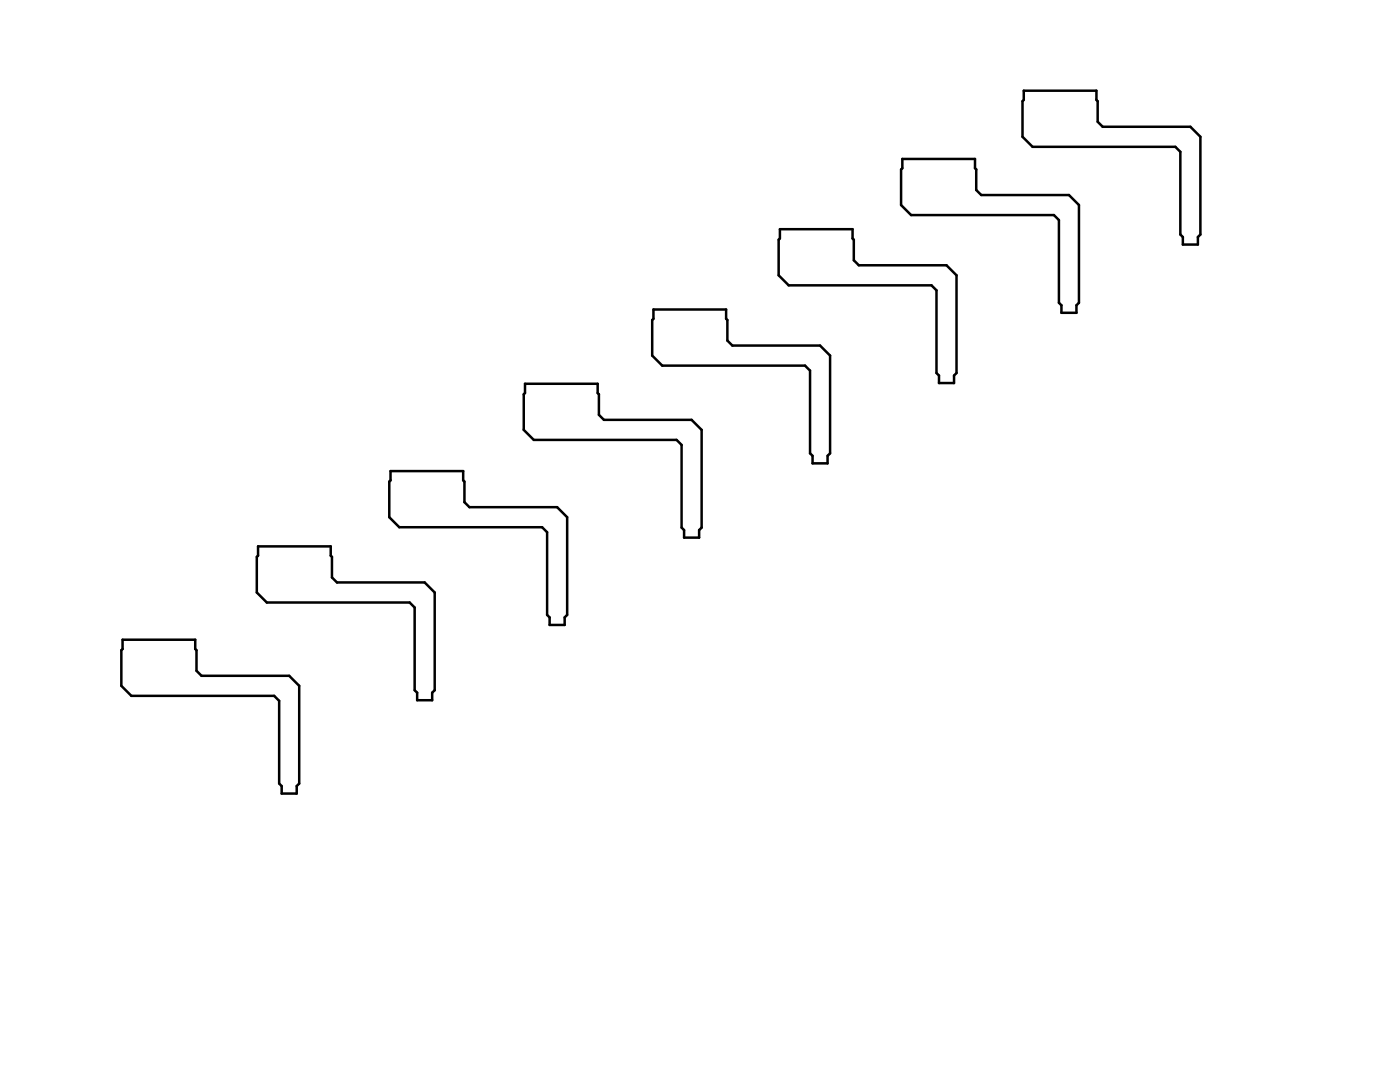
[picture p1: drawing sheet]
<svg xmlns="http://www.w3.org/2000/svg" width="279mm" height="216mm" viewBox="0 0 279 216" stroke-linecap="round" stroke-linejoin="round" font-family="sans-serif">
<path d="M221.8 33.4h.1" fill="none" stroke="#000" stroke-width=".2"/>
<path d="M204.3 18.1h14.5v1.8l.3 .3v4.1l1 1h17.5l2 2v19.5l-.5 .5v1.5h-3v-1.5l-.5-.5v-16.5l-1-1h-28.5l-2-2v-7.1l.2-.3z" fill="none" stroke="#000" stroke-width=".5"/>
<path d="M104.8 76.6h14.5v1.8l.2 .3v4.1l1 1h17.5l2 2v19.5l-.5 .5v1.5h-3v-1.5l-.5-.5v-16.5l-1-1h-28.5l-2-2v-7.1l.3-.3z" fill-rule="evenodd" fill="#fff"/>
<path d="M122.3 91.9h.1" fill="none" stroke="#000" stroke-width=".2"/>
<path d="M104.8 76.6h14.5v1.8l.2 .3v4.1l1 1h17.5l2 2v19.5l-.5 .5v1.5h-3v-1.5l-.5-.5v-16.5l-1-1h-28.5l-2-2v-7.1l.3-.3z" fill="none" stroke="#000" stroke-width=".5"/>
<path d="M155.6 45.7h14.5v1.9l.3 .2v4.1l1 1h17.5l2 2v19.5l-.5 .5v1.5h-3v-1.5l-.5-.5v-16.5l-1-1h-28.5l-2-2v-7.1l.2-.2z" fill-rule="evenodd" fill="#fff"/>
<path d="M173.1 61.1h.1" fill="none" stroke="#000" stroke-width=".2"/>
<path d="M155.6 45.7h14.5v1.9l.3 .2v4.1l1 1h17.5l2 2v19.5l-.5 .5v1.5h-3v-1.5l-.5-.5v-16.5l-1-1h-28.5l-2-2v-7.1l.2-.2z" fill="none" stroke="#000" stroke-width=".5"/>
<path d="M130.4 61.8h14.5v1.8l.3 .3v4.1l1 1h17.5l2 2v19.5l-.5 .5v1.5h-3v-1.5l-.5-.5v-16.5l-1-1h-28.5l-2-2v-7.1l.2-.3z" fill-rule="evenodd" fill="#fff"/>
<path d="M147.9 77.1h.1" fill="none" stroke="#000" stroke-width=".2"/>
<path d="M130.4 61.8h14.5v1.8l.3 .3v4.1l1 1h17.5l2 2v19.5l-.5 .5v1.5h-3v-1.5l-.5-.5v-16.5l-1-1h-28.5l-2-2v-7.1l.2-.3z" fill="none" stroke="#000" stroke-width=".5"/>
<path d="M180.1 31.7h14.5v1.9l.2 .2v4.1l1 1h17.5l2 2v19.5l-.5 .5v1.5h-3v-1.5l-.5-.5v-16.5l-1-1h-28.5l-2-2v-7.1l.3-.2z" fill-rule="evenodd" fill="#fff"/>
<path d="M197.6 47.1h.1" fill="none" stroke="#000" stroke-width=".2"/>
<path d="M180.1 31.7h14.5v1.9l.2 .2v4.1l1 1h17.5l2 2v19.5l-.5 .5v1.5h-3v-1.5l-.5-.5v-16.5l-1-1h-28.5l-2-2v-7.1l.3-.2z" fill="none" stroke="#000" stroke-width=".5"/>
<path d="M77.9 94h14.5v1.9l.3 .2v4.1l1 1h17.5l2 2v19.5l-.5 .5v1.5h-3v-1.5l-.5-.5v-16.5l-1-1h-28.5l-2-2v-7.1l.2-.2z" fill-rule="evenodd" fill="#fff"/>
<path d="M95.4 109.4h.1" fill="none" stroke="#000" stroke-width=".2"/>
<path d="M77.9 94h14.5v1.9l.3 .2v4.1l1 1h17.5l2 2v19.5l-.5 .5v1.5h-3v-1.5l-.5-.5v-16.5l-1-1h-28.5l-2-2v-7.1l.2-.2z" fill="none" stroke="#000" stroke-width=".5"/>
<path d="M51.5 109h14.5v1.9l.3 .2v4.1l1 1h17.5l2 2v19.5l-.5 .5v1.5h-3v-1.5l-.5-.5v-16.5l-1-1h-28.5l-2-2v-7.1l.2-.2z" fill-rule="evenodd" fill="#fff"/>
<path d="M69 124.4h.1" fill="none" stroke="#000" stroke-width=".2"/>
<path d="M51.5 109h14.5v1.9l.3 .2v4.1l1 1h17.5l2 2v19.5l-.5 .5v1.5h-3v-1.5l-.5-.5v-16.5l-1-1h-28.5l-2-2v-7.1l.2-.2z" fill="none" stroke="#000" stroke-width=".5"/>
<path d="M24.5 127.6h14.5v1.9l.2 .2v4.1l1 1h17.5l2 2v19.5l-.5 .5v1.5h-3v-1.5l-.5-.5v-16.5l-1-1h-28.5l-2-2v-7.1l.3-.2z" fill-rule="evenodd" fill="#fff"/>
<path d="M42 143h.1" fill="none" stroke="#000" stroke-width=".2"/>
<path d="M24.5 127.6h14.5v1.9l.2 .2v4.1l1 1h17.5l2 2v19.5l-.5 .5v1.5h-3v-1.5l-.5-.5v-16.5l-1-1h-28.5l-2-2v-7.1l.3-.2z" fill="none" stroke="#000" stroke-width=".5"/>
</svg>
